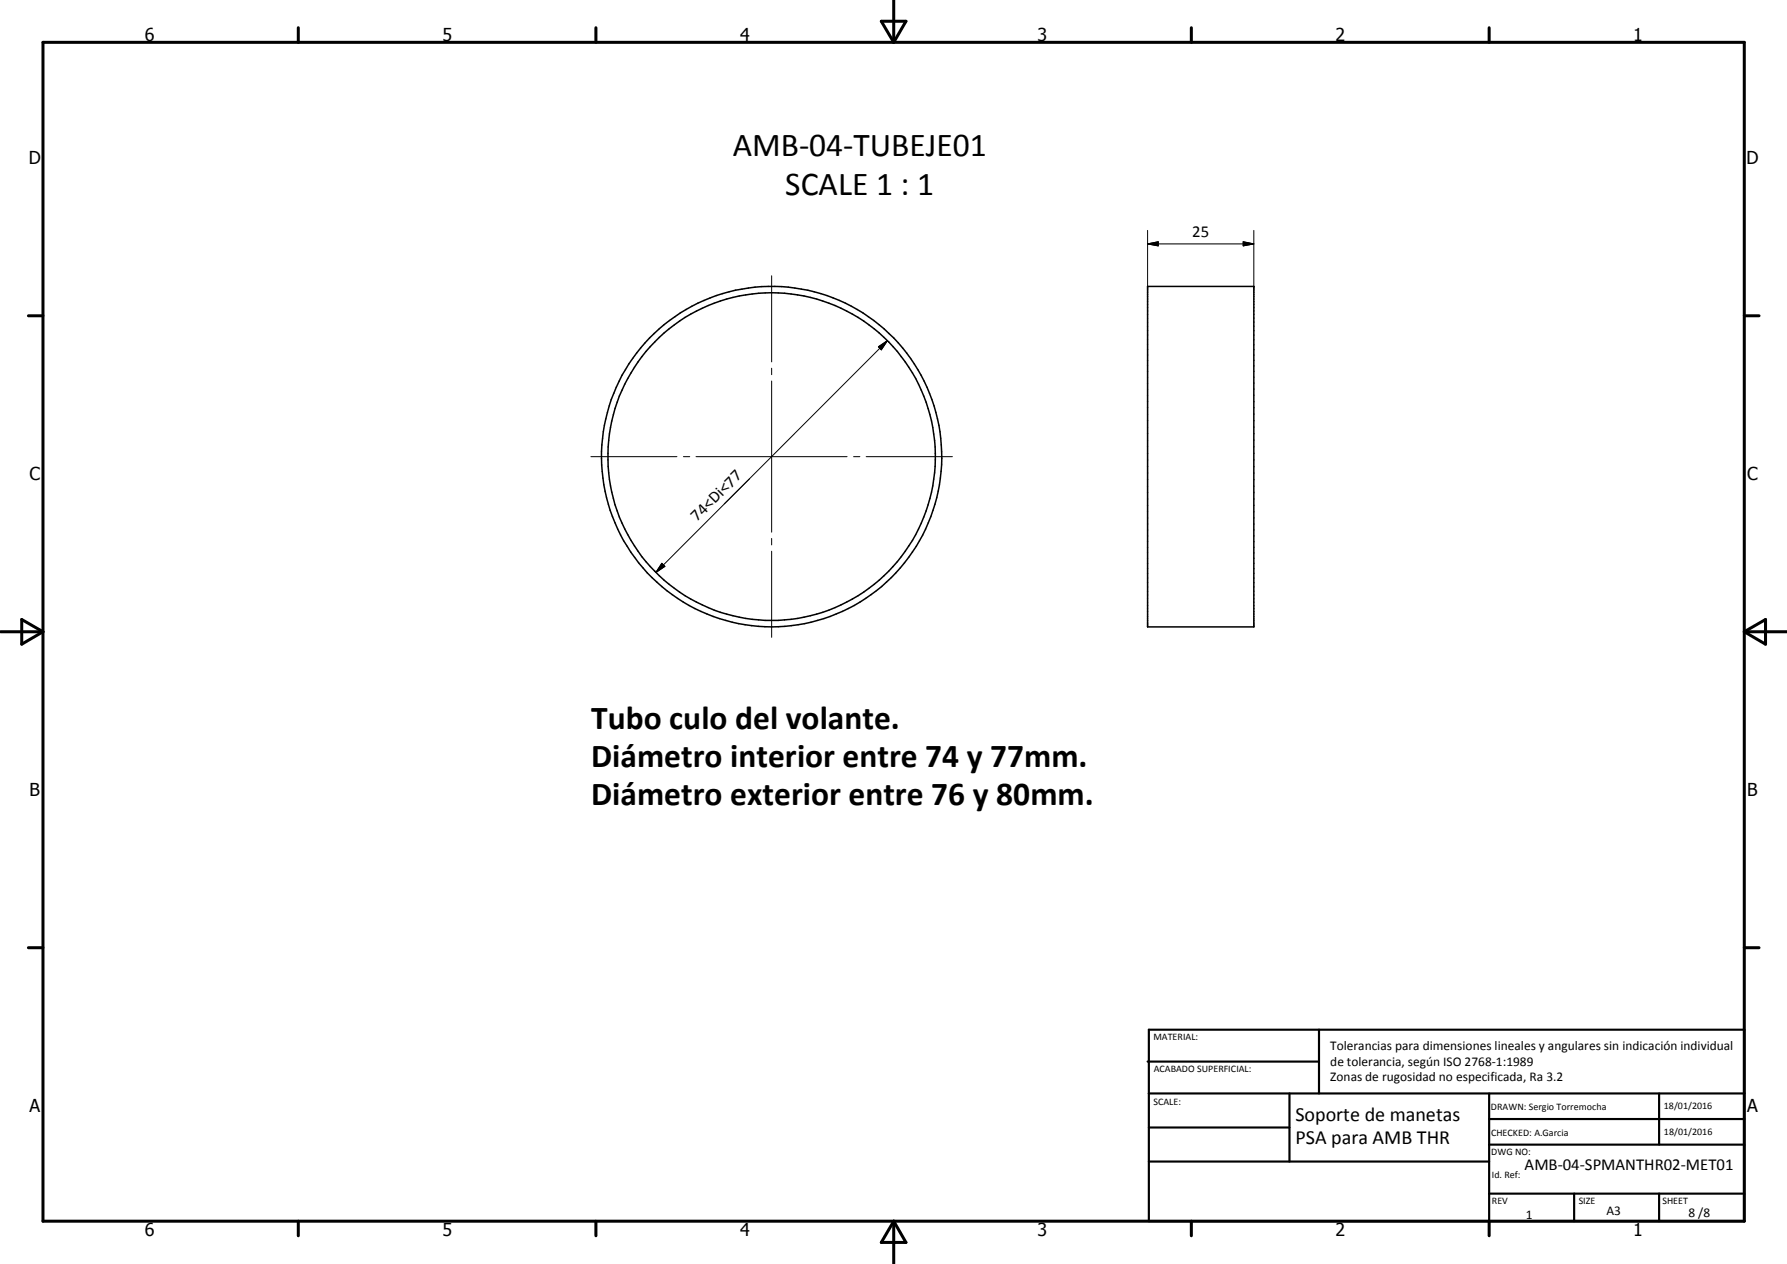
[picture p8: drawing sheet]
<svg xmlns="http://www.w3.org/2000/svg" width="420mm" height="297mm" viewBox="0 0 420 297" stroke-linecap="round" stroke-linejoin="round" font-family="sans-serif">
<defs><g id="words">
<g font-size="7.9">
<text x="172.3" y="36.7">AMB-04-TUBEJE01</text>
<text x="184.6" y="45.8">SCALE 1 : 1</text>
<text x="139" y="171.2">Tubo culo del volante.</text>
<text x="139" y="180.2">Diámetro interior entre 74 y 77mm.</text>
<text x="139" y="189.2">Diámetro exterior entre 76 y 80mm.</text>
</g>
<g font-size="4.7">
<text x="304.6" y="263.5">Soporte de manetas</text>
<text x="304.6" y="268.9">PSA para AMB THR</text>
</g>
<g font-size="4.2">
<text x="34" y="9.6">6</text>
<text x="104" y="9.6">5</text>
<text x="174" y="9.6">4</text>
<text x="244" y="9.6">3</text>
<text x="314" y="9.6">2</text>
<text x="384" y="9.6">1</text>
<text x="6.8" y="38.7">D</text>
<text x="410.6" y="38.7">D</text>
<text x="7" y="112.9">C</text>
<text x="410.8" y="112.9">C</text>
<text x="7" y="187.1">B</text>
<text x="410.8" y="187.1">B</text>
<text x="7" y="261.4">A</text>
<text x="410.8" y="261.4">A</text>
<text x="34" y="290.4">6</text>
<text x="104" y="290.4">5</text>
<text x="174" y="290.4">4</text>
<text x="244" y="290.4">3</text>
<text x="314" y="290.4">2</text>
<text x="384" y="290.4">1</text>
</g>
<g font-size="3.9">
<text x="280.3" y="55.8">25</text>
<text x="163.9" y="122.8" transform="rotate(-45 163.9 122.8)">74&lt;Di&lt;77</text>
<text x="358.5" y="275">AMB-04-SPMANTHR02-MET01</text>
</g>
<g font-size="3.1">
<text x="312.7" y="246.8">Tolerancias para dimensiones lineales y angulares sin indicación individual</text>
<text x="312.7" y="250.4">de tolerancia, según ISO 2768-1:1989</text>
<text x="312.7" y="254">Zonas de rugosidad no especificada, Ra 3.2</text>
<text x="358.7" y="286.5">1</text>
<text x="377.7" y="285.6">A3</text>
<text x="397" y="285.9">8 /8</text>
</g>
<g font-size="2.4">
<text x="271.2" y="244.4">MATERIAL:</text>
<text x="271.3" y="252">ACABADO SUPERFICIAL:</text>
<text x="271.2" y="259.7">SCALE:</text>
<text x="350.6" y="260.8">DRAWN: Sergio Torremocha</text>
<text x="391.2" y="260.6">18/01/2016</text>
<text x="350.6" y="267">CHECKED: A.Garcia</text>
<text x="391.2" y="266.7">18/01/2016</text>
<text x="350.6" y="271.4">DWG NO:</text>
<text x="350.8" y="276.9">Id. Ref:</text>
<text x="350.8" y="282.8">REV</text>
<text x="371.2" y="282.9">SIZE</text>
<text x="390.9" y="282.9">SHEET</text>
</g>
</g></defs>
<g fill="none" stroke="#000" stroke-width=".35">
<path d="M269.8 67.3h25v80h-25z"/>
<circle cx="181.4" cy="107.3" r="40"/>
<circle cx="181.4" cy="107.3" r="38.5"/>
</g>
<g fill="none" stroke="#000" stroke-width=".71">
<path d="M10.1 9.9h400v277.1h-400zM70.1 6.5v3.4M140.1 6.5v3.4M207.2 5h5.8l-2.9 4.9zM210.1 0v9.9M280.1 6.5v3.4M350.1 6.5v3.4M6.7 74.2h3.4M410.1 74.2h3.5M.1 148.5h10M5.1 145.6l5 2.9-5 2.9zM410.1 148.5h10"/>
<path d="M410.1 148.5l5-2.9v5.8zM6.7 222.7h3.4M410.1 222.7h3.5M70.1 287v3.4M140.1 287v3.4M210.1 287v10M210.1 287l2.9 5h-5.8zM280.1 287v3.4M350.1 287v3.4"/>
</g>
<g fill="none" stroke="#000" stroke-width=".51">
<path d="M269.8 249.5h40.3M270.1 242h140v45h-140zM270.1 257h140M303.2 257v16M310.1 242v15M350.1 257v30M390.1 257v12M270.1 265h33.1M270.1 273h80M350.1 269h60M350.1 263h60M350.1 280.5h60"/>
<path d="M370.1 280.5v6.5M390.1 280.5v6.5"/>
</g>
<g fill="none" stroke="#000" stroke-width=".24">
<path d="M269.8 57.3l2.5-.5v1zM269.8 57.3h25M269.8 54.1v13.2M292.3 56.8l2.5 .5-2.5 .5zM294.8 54.1v13.2M181.4 64.8v20.2M181.4 86.5v1.6M181.4 89.5v35.6M206.5 81.5l2.1-1.4-1.4 2.1zM208.6 80.1l-54.4 54.4M138.9 107.3h20.3M160.7 107.3h1.5"/>
<path d="M163.6 107.3h35.6M176.2 112.5l-5.9 5.9M200.7 107.3h1.5M203.7 107.3h20.2M155.6 132.4l.7 .7-2.1 1.4zM181.4 126.5v1.6M181.4 129.5v20.3"/>
</g>
<path d="M269.8 57.3l2.5-.5v1zM292.3 56.8l2.5 .5-2.5 .5zM206.5 81.5l2.1-1.4-1.4 2.1zM155.6 132.4l.7 .7-2.1 1.4z" fill="#000"/>
<use href="#words"/>
</svg>
